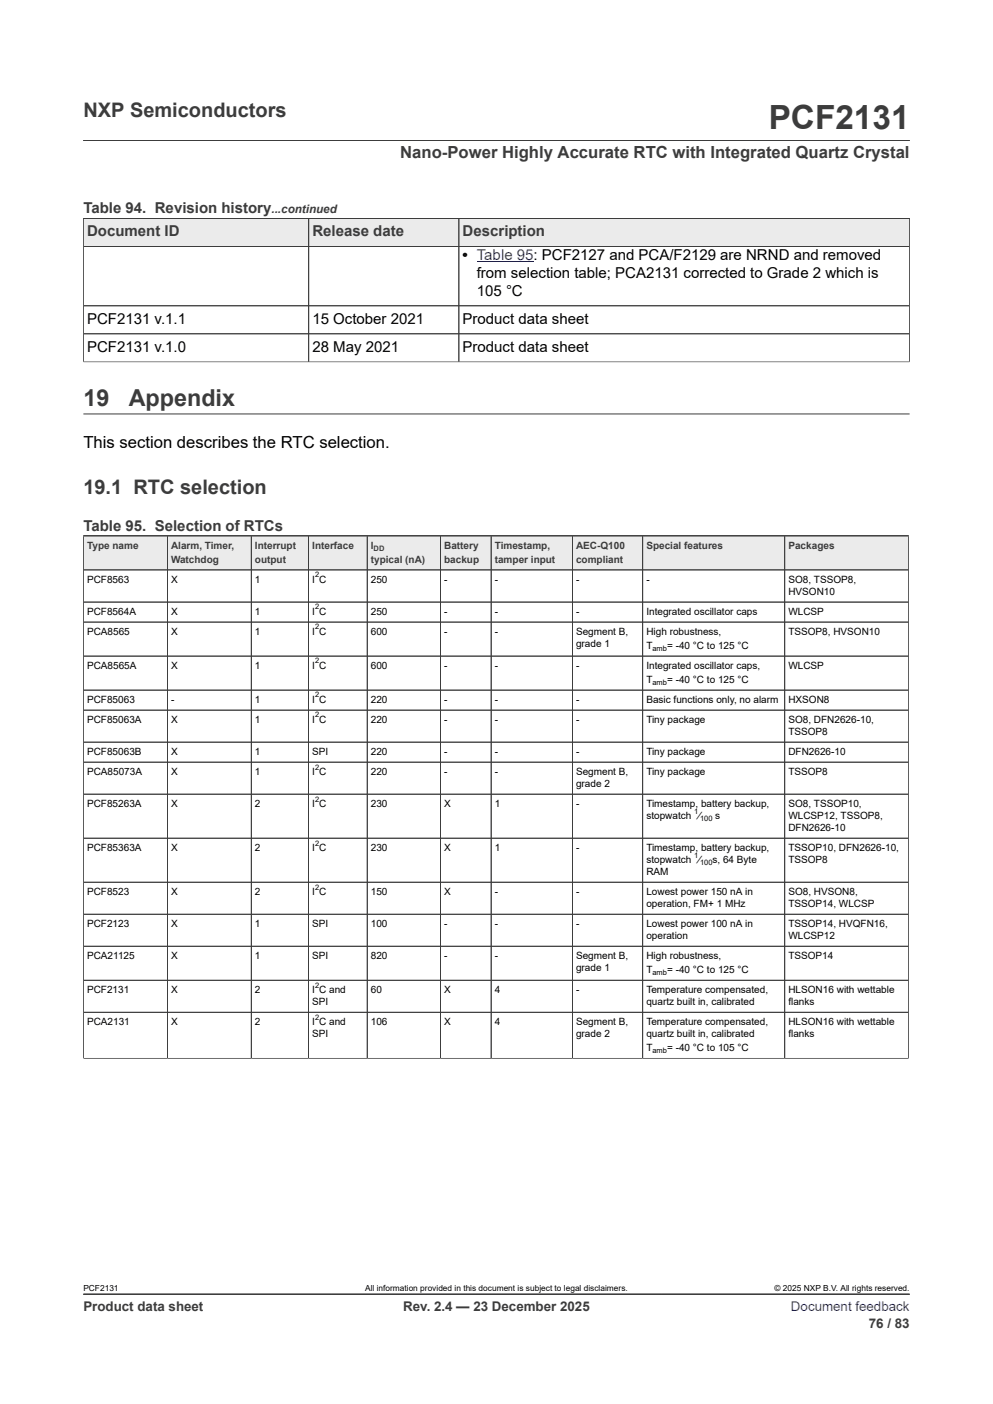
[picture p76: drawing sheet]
<svg xmlns="http://www.w3.org/2000/svg" width="210mm" height="297mm" viewBox="0 0 210 297" stroke-linecap="round" stroke-linejoin="round" font-family="sans-serif">
<defs><g id="words">
<text font-size="7.1" fill="#3c3c3c" x="162.6" y="27.2">PCF2131</text>
<g font-size="4.9" fill="#3c3c3c">
<text x="17.6" y="85.8">19</text>
<text x="27.2" y="85.8">Appendix</text>
</g>
<g font-size="4.2" fill="#3c3c3c">
<text x="17.6" y="24.8">NXP Semiconductors</text>
<text x="17.6" y="104.5">19.1 RTC selection</text>
</g>
<text font-size="3.5" fill="#3c3c3c" x="84.6" y="33.5">Nano-Power Highly Accurate RTC with Integrated Quartz Crystal</text>
<text font-size="3.5" x="17.6" y="94.7">This section describes the RTC selection.</text>
<g font-size="3.2" fill="#3c3c3c">
<text x="17.6" y="45.1">Table 94. Revision history</text>
<text x="18.4" y="50">Document ID</text>
<text x="66.1" y="50">Release date</text>
<text x="97.8" y="50">Description</text>
<text x="17.6" y="112.2">Table 95. Selection of RTCs</text>
</g>
<g font-size="3.2">
<text x="97.8" y="54.9">• Table 95: PCF2127 and PCA/F2129 are NRND and removed</text>
<text x="100.8" y="58.7">from selection table; PCA2131 corrected to Grade 2 which is</text>
<text x="100.8" y="62.6">105 °C</text>
<text x="18.4" y="68.5">PCF2131 v.1.1</text>
<text x="66.1" y="68.5">15 October 2021</text>
<text x="97.8" y="68.5">Product data sheet</text>
<text x="18.4" y="74.4">PCF2131 v.1.0</text>
<text x="66.1" y="74.4">28 May 2021</text>
<text x="97.8" y="74.4">Product data sheet</text>
</g>
<g font-size="2.8" fill="#3c3c3c">
<text x="17.6" y="277.3">Product data sheet</text>
<text x="85.3" y="277.3">Rev. 2.4 — 23 December 2025</text>
<text x="183.7" y="281">76 / 83</text>
</g>
<text font-size="2.8" fill="#00f" x="167.3" y="277.3">Document feedback</text>
<text font-size="2.5" fill="#3c3c3c" x="57.4" y="45.1">...continued</text>
<g font-size="2.1" fill="#3c3c3c">
<text x="18.4" y="116">Type name</text>
<text x="36.2" y="116">Alarm, Timer,</text>
<text x="36.2" y="119">Watchdog</text>
<text x="53.9" y="116">Interrupt</text>
<text x="53.9" y="119">output</text>
<text x="66" y="116">Interface</text>
<text x="78.4" y="116">I</text>
<text x="78.4" y="119">typical (nA)</text>
<text x="93.9" y="116">Battery</text>
<text x="93.9" y="119">backup</text>
<text x="104.6" y="116">Timestamp,</text>
<text x="104.6" y="119">tamper input</text>
<text x="121.8" y="116">AEC-Q100</text>
<text x="121.8" y="119">compliant</text>
<text x="136.7" y="116">Special features</text>
<text x="166.7" y="116">Packages</text>
</g>
<g font-size="2.1">
<text x="18.4" y="123.2">PCF8563</text>
<text x="36.2" y="123.2">X</text>
<text x="53.9" y="123.2">1</text>
<text x="66" y="123.2">I C</text>
<text x="78.4" y="123.2">250</text>
<text x="93.9" y="123.2">-</text>
<text x="104.6" y="123.2">-</text>
<text x="121.8" y="123.2">-</text>
<text x="136.7" y="123.2">-</text>
<text x="166.7" y="123.2">SO8, TSSOP8,</text>
<text x="166.7" y="125.8">HVSON10</text>
<text x="18.4" y="130">PCF8564A</text>
<text x="36.2" y="130">X</text>
<text x="53.9" y="130">1</text>
<text x="66" y="130">I C</text>
<text x="78.4" y="130">250</text>
<text x="93.9" y="130">-</text>
<text x="104.6" y="130">-</text>
<text x="121.8" y="130">-</text>
<text x="136.7" y="130">Integrated oscillator caps</text>
<text x="166.7" y="130">WLCSP</text>
<text x="18.4" y="134.2">PCA8565</text>
<text x="36.2" y="134.2">X</text>
<text x="53.9" y="134.2">1</text>
<text x="66" y="134.2">I C</text>
<text x="78.4" y="134.2">600</text>
<text x="93.9" y="134.2">-</text>
<text x="104.6" y="134.2">-</text>
<text x="121.8" y="134.2">Segment B,</text>
<text x="121.8" y="136.8">grade 1</text>
<text x="136.7" y="134.2">High robustness,</text>
<text x="136.7" y="137.2">T</text>
<text x="141.1" y="137.2">= -40 °C to 125 °C</text>
<text x="166.7" y="134.2">TSSOP8, HVSON10</text>
<text x="18.4" y="141.4">PCA8565A</text>
<text x="36.2" y="141.4">X</text>
<text x="53.9" y="141.4">1</text>
<text x="66" y="141.4">I C</text>
<text x="78.4" y="141.4">600</text>
<text x="93.9" y="141.4">-</text>
<text x="104.6" y="141.4">-</text>
<text x="121.8" y="141.4">-</text>
<text x="136.7" y="141.4">Integrated oscillator caps,</text>
<text x="166.7" y="141.4">WLCSP</text>
<text x="18.4" y="148.6">PCF85063</text>
<text x="36.2" y="148.6">-</text>
<text x="53.9" y="148.6">1</text>
<text x="66" y="148.6">I C</text>
<text x="78.4" y="148.6">220</text>
<text x="93.9" y="148.6">-</text>
<text x="104.6" y="148.6">-</text>
<text x="121.8" y="148.6">-</text>
<text x="136.7" y="144.4">T</text>
<text x="136.7" y="148.6">Basic functions only, no alarm</text>
<text x="141.1" y="144.4">= -40 °C to 125 °C</text>
<text x="166.7" y="148.6">HXSON8</text>
<text x="18.4" y="152.9">PCF85063A</text>
<text x="36.2" y="152.9">X</text>
<text x="53.9" y="152.9">1</text>
<text x="66" y="152.9">I C</text>
<text x="78.4" y="152.9">220</text>
<text x="93.9" y="152.9">-</text>
<text x="104.6" y="152.9">-</text>
<text x="121.8" y="152.9">-</text>
<text x="136.7" y="152.9">Tiny package</text>
<text x="166.7" y="152.9">SO8, DFN2626-10,</text>
<text x="166.7" y="155.4">TSSOP8</text>
<text x="18.4" y="159.6">PCF85063B</text>
<text x="36.2" y="159.6">X</text>
<text x="53.9" y="159.6">1</text>
<text x="66" y="159.6">SPI</text>
<text x="78.4" y="159.6">220</text>
<text x="93.9" y="159.6">-</text>
<text x="104.6" y="159.6">-</text>
<text x="121.8" y="159.6">-</text>
<text x="136.7" y="159.6">Tiny package</text>
<text x="166.7" y="159.6">DFN2626-10</text>
<text x="18.4" y="163.9">PCA85073A</text>
<text x="36.2" y="163.9">X</text>
<text x="53.9" y="163.9">1</text>
<text x="66" y="163.9">I C</text>
<text x="78.4" y="163.9">220</text>
<text x="93.9" y="163.9">-</text>
<text x="104.6" y="163.9">-</text>
<text x="121.8" y="163.9">Segment B,</text>
<text x="121.8" y="166.4">grade 2</text>
<text x="136.7" y="163.9">Tiny package</text>
<text x="166.7" y="163.9">TSSOP8</text>
<text x="18.4" y="170.7">PCF85263A</text>
<text x="36.2" y="170.7">X</text>
<text x="53.9" y="170.7">2</text>
<text x="66" y="170.7">I C</text>
<text x="78.4" y="170.7">230</text>
<text x="93.9" y="170.7">X</text>
<text x="104.6" y="170.7">1</text>
<text x="121.8" y="170.7">-</text>
<text x="136.7" y="170.7">Timestamp, battery backup,</text>
<text x="136.7" y="173.2">stopwatch ⁄</text>
<text x="151.3" y="173.2">s</text>
<text x="166.7" y="170.7">SO8, TSSOP10,</text>
<text x="166.7" y="173.2">WLCSP12, TSSOP8,</text>
<text x="18.4" y="180">PCF85363A</text>
<text x="36.2" y="180">X</text>
<text x="53.9" y="180">2</text>
<text x="66" y="180">I C</text>
<text x="78.4" y="180">230</text>
<text x="93.9" y="180">X</text>
<text x="104.6" y="180">1</text>
<text x="121.8" y="180">-</text>
<text x="136.7" y="180">Timestamp, battery backup,</text>
<text x="166.7" y="175.7">DFN2626-10</text>
<text x="166.7" y="180">TSSOP10, DFN2626-10,</text>
<text x="136.7" y="182.5">stopwatch ⁄</text>
<text x="136.7" y="185">RAM</text>
<text x="150.7" y="182.5">s, 64 Byte</text>
<text x="166.7" y="182.5">TSSOP8</text>
<text x="18.4" y="189.3">PCF8523</text>
<text x="36.2" y="189.3">X</text>
<text x="53.9" y="189.3">2</text>
<text x="66" y="189.3">I C</text>
<text x="78.4" y="189.3">150</text>
<text x="93.9" y="189.3">X</text>
<text x="104.6" y="189.3">-</text>
<text x="121.8" y="189.3">-</text>
<text x="136.7" y="189.3">Lowest power 150 nA in</text>
<text x="136.7" y="191.8">operation, FM+ 1 MHz</text>
<text x="166.7" y="189.3">SO8, HVSON8,</text>
<text x="166.7" y="191.8">TSSOP14, WLCSP</text>
<text x="18.4" y="196.1">PCF2123</text>
<text x="36.2" y="196.1">X</text>
<text x="53.9" y="196.1">1</text>
<text x="66" y="196.1">SPI</text>
<text x="78.4" y="196.1">100</text>
<text x="93.9" y="196.1">-</text>
<text x="104.6" y="196.1">-</text>
<text x="121.8" y="196.1">-</text>
<text x="136.7" y="196.1">Lowest power 100 nA in</text>
<text x="166.7" y="196.1">TSSOP14, HVQFN16,</text>
<text x="18.4" y="202.8">PCA21125</text>
<text x="36.2" y="202.8">X</text>
<text x="53.9" y="202.8">1</text>
<text x="66" y="202.8">SPI</text>
<text x="78.4" y="202.8">820</text>
<text x="93.9" y="202.8">-</text>
<text x="104.6" y="202.8">-</text>
<text x="121.8" y="202.8">Segment B,</text>
<text x="136.7" y="198.6">operation</text>
<text x="136.7" y="202.8">High robustness,</text>
<text x="166.7" y="198.6">WLCSP12</text>
<text x="166.7" y="202.8">TSSOP14</text>
<text x="121.8" y="205.4">grade 1</text>
<text x="136.7" y="205.8">T</text>
<text x="141.1" y="205.8">= -40 °C to 125 °C</text>
<text x="18.4" y="210">PCF2131</text>
<text x="36.2" y="210">X</text>
<text x="53.9" y="210">2</text>
<text x="66" y="210">I C and</text>
<text x="66" y="212.6">SPI</text>
<text x="78.4" y="210">60</text>
<text x="93.9" y="210">X</text>
<text x="104.6" y="210">4</text>
<text x="121.8" y="210">-</text>
<text x="136.7" y="210">Temperature compensated,</text>
<text x="136.7" y="212.6">quartz built in, calibrated</text>
<text x="166.7" y="210">HLSON16 with wettable</text>
<text x="166.7" y="212.6">flanks</text>
<text x="18.4" y="216.8">PCA2131</text>
<text x="36.2" y="216.8">X</text>
<text x="53.9" y="216.8">2</text>
<text x="66" y="216.8">I C and</text>
<text x="66" y="219.3">SPI</text>
<text x="78.4" y="216.8">106</text>
<text x="93.9" y="216.8">X</text>
<text x="104.6" y="216.8">4</text>
<text x="121.8" y="216.8">Segment B,</text>
<text x="121.8" y="219.3">grade 2</text>
<text x="136.7" y="216.8">Temperature compensated,</text>
<text x="136.7" y="219.3">quartz built in, calibrated</text>
<text x="166.7" y="216.8">HLSON16 with wettable</text>
<text x="166.7" y="219.3">flanks</text>
<text x="136.7" y="222.3">T</text>
<text x="141.1" y="222.3">= -40 °C to 105 °C</text>
</g>
<g font-size="1.8">
<text x="17.6" y="273.1">PCF2131</text>
<text x="77.2" y="273.1">All information provided in this document is subject to legal disclaimers.</text>
<text x="163.8" y="273.1">© 2025 NXP B.V. All rights reserved.</text>
</g>
<text font-size="1.6" fill="#3c3c3c" x="79" y="116.5">DD</text>
<g font-size="1.6">
<text x="66.6" y="122.1">2</text>
<text x="66.6" y="128.9">2</text>
<text x="66.6" y="133.1">2</text>
<text x="138" y="137.6">amb</text>
<text x="66.6" y="140.3">2</text>
<text x="66.6" y="147.5">2</text>
<text x="138" y="144.8">amb</text>
<text x="66.6" y="151.8">2</text>
<text x="66.6" y="162.8">2</text>
<text x="66.6" y="169.6">2</text>
<text x="146.8" y="172.1">1</text>
<text x="148" y="173.6">100</text>
<text x="66.6" y="178.9">2</text>
<text x="146.8" y="181.4">1</text>
<text x="148" y="182.9">100</text>
<text x="66.6" y="188.2">2</text>
<text x="66.6" y="208.9">2</text>
<text x="138" y="206.2">amb</text>
<text x="66.6" y="215.7">2</text>
<text x="138" y="222.7">amb</text>
</g>
</g></defs>
<path d="M17.6 29.7h174.8M17.6 46.2h174.8" fill="none" stroke="#3c3c3c" stroke-width=".21"/>
<path d="M17.7 46.3h47.5v5.8h-47.5z" fill="#ebebeb"/>
<path d="M17.6 46.2h47.7v5.9h-47.7z" fill="none" stroke="#3c3c3c" stroke-width=".21"/>
<path d="M65.4 46.3h31.6v5.8h-31.6z" fill="#ebebeb"/>
<path d="M65.3 46.2h31.8v5.9h-31.8z" fill="none" stroke="#3c3c3c" stroke-width=".21"/>
<path d="M97.1 46.3h95.2v5.8h-95.2z" fill="#ebebeb"/>
<path d="M17.6 52.1h174.8M17.6 46.3v30.3M17.6 46.2h174.8v30.4M65.3 46.3v30.3M97.1 46.2v30.4M17.6 76.6h174.8M17.6 70.6h174.8M192.4 64.7h-174.8M17.6 87.6h174.8M17.6 113.4h174.6" fill="none" stroke="#3c3c3c" stroke-width=".21"/>
<path d="M100.8 55.3h12" fill="none" stroke="#00f" stroke-width=".21"/>
<path d="M17.7 113.4h17.6v7.1h-17.6z" fill="#ebebeb"/>
<path d="M17.6 113.4h17.8v7.2h-17.8z" fill="none" stroke="#3c3c3c" stroke-width=".21"/>
<path d="M35.5 113.4h17.6v7.1h-17.6z" fill="#ebebeb"/>
<path d="M35.4 113.4h17.7v7.2h-17.7z" fill="none" stroke="#3c3c3c" stroke-width=".21"/>
<path d="M53.2 113.4h12v7.1h-12z" fill="#ebebeb"/>
<path d="M53.1 113.4h12.2v7.2h-12.2z" fill="none" stroke="#3c3c3c" stroke-width=".21"/>
<path d="M65.3 113.4h12.3v7.1h-12.3z" fill="#ebebeb"/>
<path d="M65.3 113.4h12.4v7.2h-12.4z" fill="none" stroke="#3c3c3c" stroke-width=".21"/>
<path d="M77.7 113.4h15.4v7.1h-15.4z" fill="#ebebeb"/>
<path d="M77.7 113.4h15.5v7.2h-15.5z" fill="none" stroke="#3c3c3c" stroke-width=".21"/>
<path d="M93.2 113.4h10.6v7.1h-10.6z" fill="#ebebeb"/>
<path d="M93.2 113.4h10.7v7.2h-10.7z" fill="none" stroke="#3c3c3c" stroke-width=".21"/>
<path d="M103.9 113.4h17.1v7.1h-17.1z" fill="#ebebeb"/>
<path d="M103.9 113.4h17.1v7.2h-17.1z" fill="none" stroke="#3c3c3c" stroke-width=".21"/>
<path d="M121.1 113.4h14.7v7.1h-14.7z" fill="#ebebeb"/>
<path d="M121 113.4h14.9v7.2h-14.9z" fill="none" stroke="#3c3c3c" stroke-width=".21"/>
<path d="M136 113.4h29.9v7.1h-29.9z" fill="#ebebeb"/>
<path d="M135.9 113.4h30.1v7.2h-30.1z" fill="none" stroke="#3c3c3c" stroke-width=".21"/>
<path d="M166 113.4h26.1v7.1h-26.1z" fill="#ebebeb"/>
<g fill="none" stroke="#3c3c3c" stroke-width=".21">
<path d="M17.6 113.4h174.6v110.5M17.6 113.4v110.5M35.4 113.4v110.5M53.1 113.4v110.5M65.3 113.4v110.5M77.7 113.4v110.5M93.2 113.4v110.5M103.9 113.4v110.5M121 113.4v110.5M135.9 113.4v110.5M166 113.4v110.5M17.6 120.6h174.6"/>
<path d="M17.6 127.3h174.6M17.6 131.6h174.6M17.6 138.8h174.6M17.6 146h174.6M17.6 150.2h174.6M17.6 157h174.6M17.6 161.2h174.6M17.6 168h174.6M17.6 177.3h174.6M17.6 186.6h174.6M17.6 193.4h174.6M17.6 200.2h174.6"/>
<path d="M17.6 207.4h174.6M17.6 214.1h174.6M17.6 223.9h174.6M17.6 273.8h174.8"/>
</g>
<use href="#words"/>
</svg>
